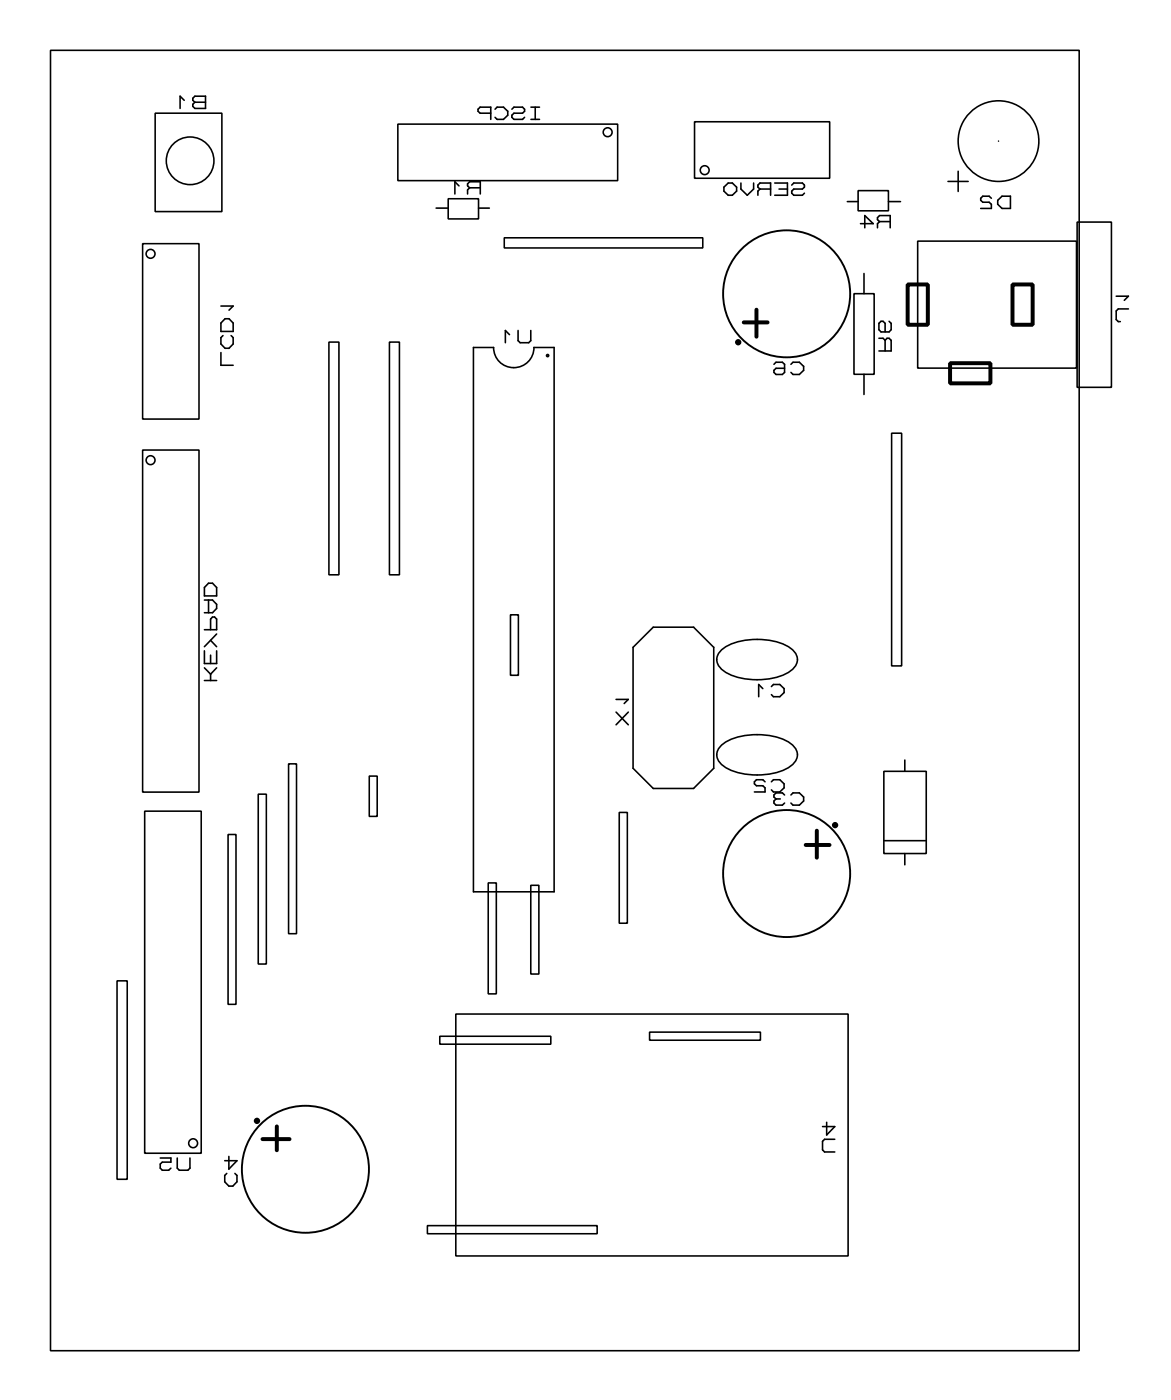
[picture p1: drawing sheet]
<svg xmlns="http://www.w3.org/2000/svg" width="74mm" height="88mm" viewBox="0 0 74 88" stroke-linecap="round" stroke-linejoin="round" font-family="sans-serif">
<g fill="none" stroke="#000" stroke-width=".1">
<path d="M3.2 3.2h64.7v81.9h-64.7zM9 15.3h3.5v11.1h-3.5zM9.8 7.1h4.2v6.2h-4.2zM11.6 6.3l-.3-.2v.7M12.1 6.2l.2-.1h.6v.7h-.6l-.2-.1 .2-.3zM12.3 6.4h.6M13.9 19.3h.8l-.3 .2M25 7.8h13.9v3.6h-13.9zM27.5 13.1h.7M28.2 12.5h1.9v1.3h-1.9zM28.9 11.7l-.3-.3v.8M29.6 11.8l-.2-.1 .2-.3h.6v.8"/>
<path d="M29.6 11.8l-.2 .2v.2M29.6 11.8h.6M30.1 13.1h.7M30.9 7.1h-.7l-.1-.2 .1-.2h.7v.8M31.2 6.9l.1-.2h.4l.3 .3v.3l-.3 .2h-.4l-.1-.1M31.7 15h12.5v.6h-12.5zM32.2 6.9l.2-.2h.5l.1 .3-.1 .1h-.5l-.2 .3 .2 .1h.5l.1-.1M33.4 6.7h.6M33.4 7.5h.6M33.7 6.7v.8M43.7 7.7h8.5v3.5h-8.5zM45.6 11.8l.2-.3h.3l.3 .3v.2l-.3 .3h-.3l-.2-.3z"/>
<path d="M46.6 11.5v.4l.4 .4 .4-.4v-.4M47.8 11.9h.7M47.8 11.9l-.1-.1 .1-.3h.7v.8M47.8 11.9l-.1 .1v.3M48.8 11.5h.8v.8h-.8M49 11.9h.6M49.8 11.7l.2-.2h.5l.1 .2-.1 .2h-.5l-.2 .1 .2 .3h.5l.1-.1M53.3 12.7h.7M53.8 18.5h1.2v5.1h-1.2zM54 12h1.9v1.3h-1.9zM54.2 14.1h.8l-.6-.5v.7M54.4 17.2v1.3"/>
<path d="M55.4 14l-.2-.2 .2-.2h.6v.7M55.4 14l-.2 .1v.2M55.4 14h.6M55.9 12.7h.8M57.8 15.2h10v8h-10zM59.7 11.4h1.3M60.3 10.8v1.3M62.4 12.5l-.1-.1h-.4l-.2 .2 .2 .1h.4l.1 .2v.2h-.7M62.8 12.6l.3-.2h.5v.7h-.5l-.3-.2zM62.9 8.9h.1M67.8 14h2.2v10.4h-2.2zM70.3 18.7h.7l-.2 .2"/>
<path d="M71 19.5h-.6l-.1 .1v.5l.2 .2M9 28.3h3.5v21.6h-3.5zM12.9 39.7h.7v-.7l-.1-.1-.2 .1v.7M12.9 37.8h.5l.2 .3v.2l-.2 .3h-.5M13.1 36.7h.3l.2 .3v.5h-.7v-.5zM13.1 37.8v.8M13.6 39.9l-.7 .8M13.9 22.2v.8h.8M14 21.1l-.1 .2v.4l.3 .2h.2l.3-.2v-.4l-.2-.2M14.2 20.1h.2l.3 .2v.6h-.8v-.6zM20.7 21.5h.6v14.7h-.6zM24.5 21.5h.6v14.7h-.6z"/>
<path d="M29.8 21.9h1.3a1.27 1.27 0 0 0 1.2 1.3 1.27 1.27 0 0 0 1.3-1.3h1.3v34.3h-5.1zM32.1 21.1l-.3-.3v.8M32.1 38.7h.5v3.8h-.5zM32.6 20.8v.7l.1 .1h.6l.1-.1v-.7M41.1 39.5h2.6l1.2 1.3v7.6l-1.2 1.3h-2.6l-1.2-1.3v-7.6zM48.7 22.9l.2-.1h.4l.1 .1v.6l-.1 .1h-.4l-.2-.1 .2-.3h.5M49.8 22.9l.1-.1h.4l.3 .3v.2l-.3 .3h-.4l-.1-.1M54.4 23.6v1.2M55.3 21.3h.3l.1 .1M55.7 21.4l.1-.1 .3 .1v.7h-.8M55.7 21.4v.7M56 20.2l.1 .2v.4l-.1 .1h-.5l-.2-.1v-.4l.2-.2 .2 .2v.5"/>
<path d="M56.1 27.3h.7v14.6h-.7zM9.1 51.1h3.6v21.5h-3.6zM12.9 42.9h.7M12.9 42.1l.4 .4M12.9 41v.8h.7v-.8M13.3 41.3v.5M13.3 42.5v.4M13.3 40.3l.3 .4M13.6 42.1l-.3 .4M14.4 52.6h.5v10.7h-.5zM16.3 50h.5v10.7h-.5zM18.2 48.1h.5v10.7h-.5z"/>
<path d="M23.2 48.9h.5v2.5h-.5zM30.7 55.6h.5v7h-.5zM33.4 55.8h.5v5.6h-.5zM38.8 44.9l.8 .8M38.8 44.1h.8l-.3 .2M39 51.2h.5v7h-.5zM39.6 44.9l-.8 .8M45.5 40.9a4.2 4.2 0 0 1 4.4 0 .78 .78 0 0 1 0 1.3 4.2 4.2 0 0 1-4.4 0 .78 .78 0 0 1 0-1.3zM45.5 46.9a4.2 4.2 0 0 1 4.4 0 .78 .78 0 0 1 0 1.3 4.2 4.2 0 0 1-4.4 0 .78 .78 0 0 1 0-1.3zM48 43.4l-.2-.3v.8M48.2 49.2l-.2-.1h-.4l-.1 .3 .1 .1h.4l.2 .1v.3h-.7M48.6 43.2l.1-.1h.4l.3 .3v.2l-.3 .3h-.4l-.1-.1"/>
<path d="M48.6 49.2l.1-.1h.4l.3 .3v.2l-.3 .3h-.4l-.1-.1M48.9 50.3l-.2 .2 .2 .2h.4l.1-.1M48.9 50.3h.2M49.4 50.1l-.1-.2h-.4l-.2 .2 .2 .2M49.8 50.1l.1-.2h.4l.3 .3v.3l-.3 .2h-.4l-.1-.1M55.6 48.6h2.7v5.2h-2.7zM55.7 53h2.6M57 47.9v.7M57 53.8v.7M7.4 61.8h.6v12.5h-.6zM10.1 72.9h.7v.3h-.6l-.1 .1v.3l.1 .1h.4l.2-.1M11.2 72.9v.7l.1 .1h.5l.2-.1v-.7"/>
<path d="M14.3 73.9l-.2 .1v.4l.3 .3h.3l.2-.3v-.4l-.1-.1M14.4 72.8v.8l.5-.5h-.8M26.9 77.2h10.7v.5h-10.7zM27.7 65.3h7v.5h-7zM28.7 63.9h24.7v15.2h-24.7zM40.9 65h7v.5h-7zM52 70.7v.8l.6-.5h-.8M52.6 71.8h-.7l-.1 .1v.5l.1 .2h.7"/>
<circle cx="9.5" cy="16" r=".28"/>
<circle cx="12" cy="10.1" r="1.5"/>
<circle cx="38.3" cy="8.3" r=".28"/>
<circle cx="44.4" cy="10.7" r=".28"/>
<circle cx="62.9" cy="8.9" r="2.54"/>
<circle cx="9.5" cy="29" r=".28"/>
<circle cx="34.5" cy="22.4" r=".07"/>
<circle cx="12.2" cy="72" r=".28"/>
</g>
<g fill="none" stroke="#000" stroke-width=".12">
<circle cx="49.5" cy="18.5" r="4"/>
<circle cx="49.5" cy="55" r="4"/>
<circle cx="19.2" cy="73.7" r="4"/>
</g>
<g fill="none" stroke="#000" stroke-width=".2">
<circle cx="46.5" cy="21.6" r=".1"/>
<circle cx="52.6" cy="52" r=".1"/>
<circle cx="16.2" cy="70.6" r=".1"/>
</g>
<path d="M47.6 19.5v1.7M57.1 17.9h1.3v2.6h-1.3zM63.7 17.9h1.3v2.6h-1.3zM46.8 20.3h1.5M59.8 22.9h2.6v1.2h-2.6zM50.7 53.2h1.5M51.4 52.3v1.7M16.5 71.8h1.7M17.4 71v1.5" fill="none" stroke="#000" stroke-width=".25"/>
</svg>
